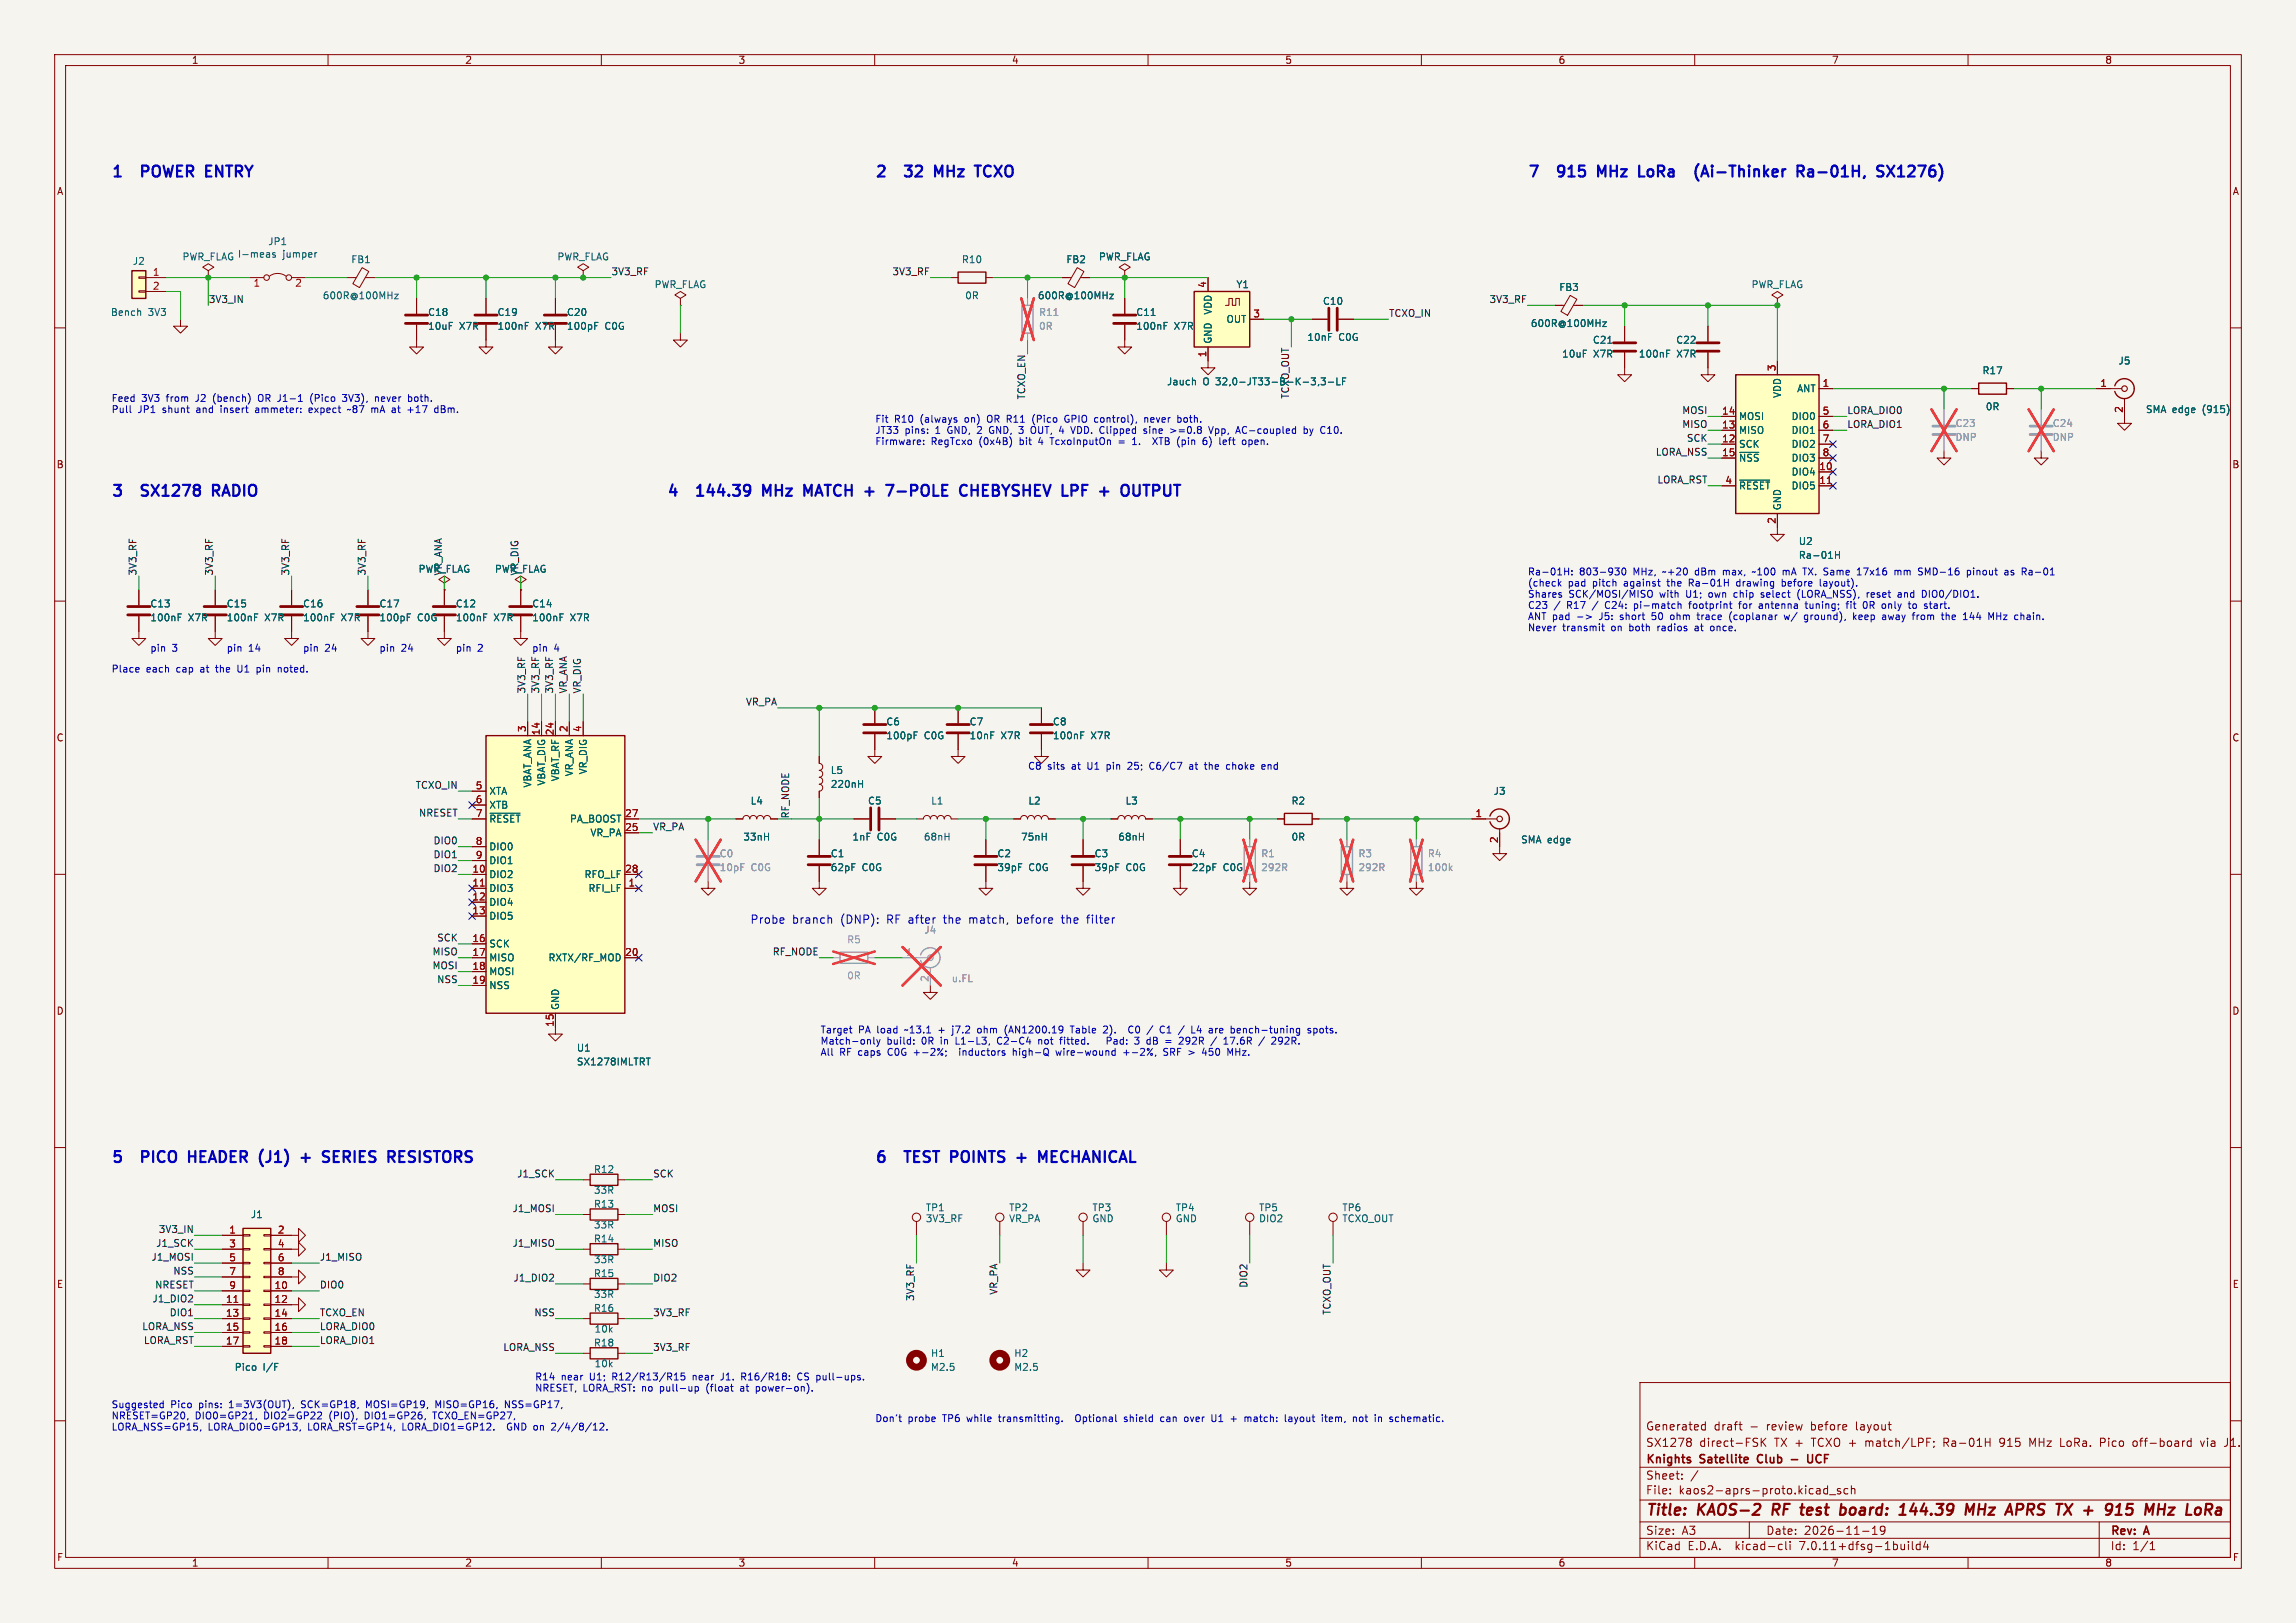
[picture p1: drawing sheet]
<svg xmlns="http://www.w3.org/2000/svg" width="420mm" height="297mm" viewBox="0 0 420 297" stroke-linecap="round" stroke-linejoin="round" font-family="sans-serif">
<defs><g id="words">
<g font-size="2.8" fill="#0000c2">
<text x="20.3" y="33.4">1</text>
<text x="26.9" y="33.4">POWER</text>
<text x="39.4" y="33.4">ENTRY</text>
<text x="160" y="33.4">2</text>
<text x="166.6" y="33.4">32</text>
<text x="172.7" y="33.4">MHz</text>
<text x="181" y="33.4">TCXO</text>
<text x="286" y="33.4">915</text>
<text x="294" y="33.4">MHz</text>
<text x="302.3" y="33.4">LoRa</text>
<text x="314.2" y="33.4">(Ai-Thinker</text>
<text x="333.7" y="33.4">Ra-01H,</text>
<text x="349.1" y="33.4">SX1276)</text>
<text x="20.3" y="91.8">3</text>
<text x="26.9" y="91.8">SX1278</text>
<text x="40.6" y="91.8">RADIO</text>
<text x="121.9" y="91.8">4</text>
<text x="128.5" y="91.8">144.39</text>
<text x="141.3" y="91.8">MHz</text>
<text x="149.6" y="91.8">MATCH +</text>
<text x="166.3" y="91.8">7-POLE</text>
<text x="180.6" y="91.8">CHEBYSHEV</text>
<text x="200" y="91.8">LPF</text>
<text x="207.7" y="91.8">+</text>
<text x="212.5" y="91.8">OUTPUT</text>
<text x="20.3" y="213.8">5</text>
<text x="26.9" y="213.8">PICO</text>
<text x="36.2" y="213.8">HEADER</text>
<text x="50" y="213.8">(J1)</text>
<text x="58.4" y="213.8">+</text>
<text x="63.2" y="213.8">SERIES</text>
<text x="75.9" y="213.8">RESISTORS</text>
<text x="160" y="213.8">6</text>
<text x="166.6" y="213.8">TEST</text>
<text x="175.7" y="213.8">POINTS</text>
<text x="193.4" y="213.8">MECHANICAL</text>
</g>
<g font-size="2.8" fill="#840000">
<text x="301" y="277.9">Title:</text>
<text x="310.6" y="277.9">KAOS-2</text>
<text x="325.1" y="277.9">RF</text>
<text x="331.1" y="277.9">test</text>
<text x="339" y="277.9">board:</text>
<text x="350.8" y="277.9">144.39</text>
<text x="363.6" y="277.9">MHz</text>
<text x="371.9" y="277.9">APRS</text>
<text x="381.9" y="277.9">TX +</text>
<text x="392.4" y="277.9">915</text>
<text x="400.5" y="277.9">MHz</text>
</g>
<g font-size="2.1" fill="#0000c2">
<text x="137.2" y="169.3">Probe</text>
<text x="144.9" y="169.3">branch</text>
<text x="153.8" y="169.3">(DNP):</text>
<text x="162.4" y="169.3">RF after</text>
<text x="173.1" y="169.3">the</text>
<text x="177.9" y="169.3">match,</text>
<text x="186.8" y="169.3">before</text>
<text x="195.1" y="169.3">the</text>
<text x="199.9" y="169.3">filter</text>
</g>
<g font-size="2.1" fill="#840000">
<text x="301" y="262">Generated</text>
<text x="313.5" y="262">draft</text>
<text x="320.2" y="262">-</text>
<text x="323.3" y="262">review</text>
<text x="331.5" y="262">before</text>
<text x="339.9" y="262">layout</text>
<text x="301" y="268.2">Knights</text>
<text x="301" y="265">SX1278</text>
<text x="310.9" y="265">direct-FSK</text>
<text x="311.1" y="268.2">Satellite</text>
<text x="322.2" y="268.2">Club</text>
<text x="324.7" y="265">TX +</text>
<text x="331.7" y="265">TCXO +</text>
<text x="332.5" y="268.2">UCF</text>
<text x="341.8" y="265">match/LPF;</text>
<text x="356.2" y="265">Ra-01H</text>
<text x="366.7" y="265">915</text>
<text x="372.3" y="265">MHz</text>
<text x="378.1" y="265">LoRa.</text>
<text x="385.5" y="265">Pico</text>
<text x="391.7" y="265">off-board</text>
<text x="404.2" y="265">via</text>
<text x="408.8" y="265">J1.</text>
<text x="301" y="273.7">File:</text>
<text x="301" y="271">Sheet:</text>
<text x="307.1" y="273.7">kaos2-aprs-proto.kicad_sch</text>
<text x="301" y="281.1">Size:</text>
<text x="307.6" y="281.1">A3</text>
<text x="323" y="281.1">Date:</text>
<text x="330" y="281.1">2026-11-19</text>
<text x="386" y="281.3">Rev:</text>
<text x="392.4" y="281.3">A</text>
<text x="301" y="283.9">KiCad</text>
<text x="308.7" y="283.9">E.D.A.</text>
<text x="317.6" y="283.9">kicad-cli</text>
<text x="329.5" y="283.9">7.0.11+dfsg-1build4</text>
<text x="386" y="283.9">Id:</text>
<text x="390.1" y="283.9">1/1</text>
</g>
<g font-size="1.8" fill="#840000">
<text x="35" y="11.9">1</text>
<text x="85" y="11.9">2</text>
<text x="135" y="11.9">3</text>
<text x="185" y="11.9">4</text>
<text x="235" y="11.9">5</text>
<text x="285" y="11.9">6</text>
<text x="335" y="11.9">7</text>
<text x="385" y="11.9">8</text>
<text x="10.3" y="35.9">A</text>
<text x="408.3" y="35.9">A</text>
<text x="10.3" y="85.9">B</text>
<text x="408.2" y="85.9">B</text>
<text x="10.3" y="135.9">C</text>
<text x="408.2" y="135.9">C</text>
<text x="10.3" y="185.9">D</text>
<text x="408.2" y="185.9">D</text>
<text x="10.3" y="235.9">E</text>
<text x="408.3" y="235.9">E</text>
<text x="10.3" y="285.9">F</text>
<text x="35" y="286.9">1</text>
<text x="85" y="286.9">2</text>
<text x="135" y="286.9">3</text>
<text x="185" y="286.9">4</text>
<text x="235" y="286.9">5</text>
<text x="285" y="286.9">6</text>
<text x="335" y="286.9">7</text>
<text x="385" y="286.9">8</text>
<text x="408.3" y="285.9">F</text>
</g>
<g font-size="1.8" fill="#006464">
<text x="33.3" y="47.9">PWR_FLAG</text>
<text x="43.4" y="47.4">I-meas</text>
<text x="49" y="45.1">JP1</text>
<text x="51.7" y="47.4">jumper</text>
<text x="101.9" y="47.9">PWR_FLAG</text>
<text x="200.9" y="47.9">PWR_FLAG</text>
<text x="24.2" y="48.7">J2</text>
<text x="64.2" y="48.4">FB1</text>
<text x="119.6" y="52.9">PWR_FLAG</text>
<text x="175.9" y="48.4">R10</text>
<text x="195" y="48.4">FB2</text>
<text x="226.1" y="52.9">Y1</text>
<text x="285.1" y="53.4">FB3</text>
<text x="320.3" y="52.9">PWR_FLAG</text>
<text x="20.2" y="58">Bench</text>
<text x="27.1" y="58">3V3</text>
<text x="59" y="55">600R@100MHz</text>
<text x="78.2" y="58">C18</text>
<text x="90.9" y="58">C19</text>
<text x="103.6" y="58">C20</text>
<text x="176.5" y="55">0R</text>
<text x="189.8" y="55">600R@100MHz</text>
<text x="207.7" y="58">C11</text>
<text x="221.8" y="57.7" transform="rotate(-90 221.8 57.7)">VDD</text>
<text x="224.3" y="59.3">OUT</text>
<text x="241.9" y="56">C10</text>
<text x="78.2" y="60.6">10uF</text>
<text x="84" y="60.6">X7R</text>
<text x="90.9" y="60.6">100nF</text>
<text x="97.9" y="60.6">X7R</text>
<text x="103.6" y="60.6">100pF</text>
<text x="110.6" y="60.6">C0G</text>
<text x="207.7" y="60.6">100nF</text>
<text x="214.8" y="60.6">X7R</text>
<text x="221.8" y="63" transform="rotate(-90 221.8 63)">GND</text>
<text x="239.1" y="62.6">10nF</text>
<text x="244.9" y="62.6">C0G</text>
<text x="279.9" y="60">600R@100MHz</text>
<text x="285.7" y="65.6">10uF</text>
<text x="291.3" y="63.1">C21</text>
<text x="291.5" y="65.6">X7R</text>
<text x="299.7" y="65.6">100nF</text>
<text x="306.5" y="63.1">C22</text>
<text x="306.7" y="65.6">X7R</text>
<text x="213.4" y="70.7">Jauch</text>
<text x="220" y="70.7">O 32,0-JT33-B-K-3,3-LF</text>
<text x="328.6" y="72">ANT</text>
<text x="362.5" y="68.7">R17</text>
<text x="387.4" y="66.9">J5</text>
<text x="235.9" y="73.1" transform="rotate(-90 235.9 73.1)">TCXO_OUT</text>
<text x="318" y="77.1">MOSI</text>
<text x="326" y="72.9" transform="rotate(-90 326 72.9)">VDD</text>
<text x="327.6" y="77.1">DIO0</text>
<text x="363.1" y="75.3">0R</text>
<text x="392.4" y="75.8">SMA edge</text>
<text x="403" y="75.8">(915)</text>
<text x="318" y="82.1">SCK</text>
<text x="318" y="79.6">MISO</text>
<text x="327.6" y="79.6">DIO1</text>
<text x="327.6" y="82.1">DIO2</text>
<text x="318" y="84.7">~{NSS}</text>
<text x="318" y="89.8">~{RESET}</text>
<text x="327.6" y="87.2">DIO4</text>
<text x="327.6" y="89.8">DIO5</text>
<text x="327.6" y="84.7">DIO3</text>
<text x="326" y="93.5" transform="rotate(-90 326 93.5)">GND</text>
<text x="328.9" y="99.9">U2</text>
<text x="76.5" y="105">PWR_FLAG</text>
<text x="80.9" y="105.4" transform="rotate(-90 80.9 105.4)">VR_ANA</text>
<text x="90.4" y="105">PWR_FLAG</text>
<text x="94.9" y="105.4" transform="rotate(-90 94.9 105.4)">VR_DIG</text>
<text x="328.9" y="102.5">Ra-01H</text>
<text x="27.4" y="113.9">100nF</text>
<text x="27.4" y="111.4">C13</text>
<text x="34.4" y="113.9">X7R</text>
<text x="41.4" y="113.9">100nF</text>
<text x="41.4" y="111.4">C15</text>
<text x="48.4" y="113.9">X7R</text>
<text x="55.3" y="113.9">100nF</text>
<text x="55.3" y="111.4">C16</text>
<text x="62.4" y="113.9">X7R</text>
<text x="69.3" y="111.4">C17</text>
<text x="69.3" y="113.9">100pF</text>
<text x="76.4" y="113.9">C0G</text>
<text x="83.3" y="113.9">100nF</text>
<text x="83.3" y="111.4">C12</text>
<text x="90.3" y="113.9">X7R</text>
<text x="97.3" y="113.9">100nF</text>
<text x="97.3" y="111.4">C14</text>
<text x="104.3" y="113.9">X7R</text>
<text x="162" y="132.9">C6</text>
<text x="162" y="135.5">100pF</text>
<text x="169.1" y="135.5">C0G</text>
<text x="177.3" y="132.9">C7</text>
<text x="177.3" y="135.5">10nF</text>
<text x="183.1" y="135.5">X7R</text>
<text x="192.5" y="132.9">C8</text>
<text x="192.5" y="135.5">100nF</text>
<text x="199.5" y="135.5">X7R</text>
<text x="99.9" y="143.9" transform="rotate(-90 99.9 143.9)">VBAT_DIG</text>
<text x="102.5" y="143.1" transform="rotate(-90 102.5 143.1)">VBAT_RF</text>
<text x="105" y="142.2" transform="rotate(-90 105 142.2)">VR_ANA</text>
<text x="107.5" y="141.8" transform="rotate(-90 107.5 141.8)">VR_DIG</text>
<text x="151.9" y="141.8">L5</text>
<text x="89.4" y="145.6">XTA</text>
<text x="89.4" y="148.2">XTB</text>
<text x="97.4" y="144.2" transform="rotate(-90 97.4 144.2)">VBAT_ANA</text>
<text x="137.2" y="147.4">L4</text>
<text x="151.9" y="144.4">220nH</text>
<text x="158.7" y="147.4">C5</text>
<text x="170.2" y="147.4">L1</text>
<text x="188" y="147.4">L2</text>
<text x="205.8" y="147.4">L3</text>
<text x="236.1" y="147.4">R2</text>
<text x="273.1" y="145.6">J3</text>
<text x="89.4" y="150.7">~{RESET}</text>
<text x="89.4" y="155.8">DIO0</text>
<text x="104.2" y="150.7">PA_BOOST</text>
<text x="107.9" y="153.3">VR_PA</text>
<text x="135.9" y="154">33nH</text>
<text x="155.8" y="154">1nF</text>
<text x="160.5" y="154">C0G</text>
<text x="168.9" y="154">68nH</text>
<text x="186.7" y="154">75nH</text>
<text x="204.5" y="154">68nH</text>
<text x="236.1" y="154">0R</text>
<text x="278.1" y="154.5">SMA edge</text>
<text x="89.4" y="160.9">DIO2</text>
<text x="89.4" y="158.3">DIO1</text>
<text x="106.8" y="160.9">RFO_LF</text>
<text x="151.9" y="157.1">C1</text>
<text x="151.9" y="159.6">62pF</text>
<text x="157.7" y="159.6">C0G</text>
<text x="182.3" y="157.1">C2</text>
<text x="182.3" y="159.6">39pF</text>
<text x="188.2" y="159.6">C0G</text>
<text x="200.1" y="157.1">C3</text>
<text x="200.1" y="159.6">39pF</text>
<text x="206" y="159.6">C0G</text>
<text x="217.9" y="157.1">C4</text>
<text x="217.9" y="159.6">22pF</text>
<text x="223.7" y="159.6">C0G</text>
<text x="89.4" y="163.4">DIO3</text>
<text x="89.4" y="166">DIO4</text>
<text x="107.5" y="163.4">RFI_LF</text>
<text x="89.4" y="168.5">DIO5</text>
<text x="89.4" y="173.6">SCK</text>
<text x="89.4" y="176.1">MISO</text>
<text x="89.4" y="178.7">MOSI</text>
<text x="100.2" y="176.1">RXTX/RF_MOD</text>
<text x="89.4" y="181.2">NSS</text>
<text x="102.5" y="184.9" transform="rotate(-90 102.5 184.9)">GND</text>
<text x="105.4" y="195.2">SX1278IMLTRT</text>
<text x="105.4" y="192.6">U1</text>
<text x="108.5" y="214.9">R12</text>
<text x="108.5" y="221.2">R13</text>
<text x="108.5" y="218.7">33R</text>
<text x="169.2" y="221.9">TP1</text>
<text x="184.5" y="221.9">TP2</text>
<text x="199.7" y="221.9">TP3</text>
<text x="215" y="221.9">TP4</text>
<text x="230.2" y="221.9">TP5</text>
<text x="245.4" y="221.9">TP6</text>
<text x="45.8" y="223.1">J1</text>
<text x="108.5" y="225">33R</text>
<text x="108.5" y="227.6">R14</text>
<text x="169.2" y="223.9">3V3_RF</text>
<text x="184.5" y="223.9">VR_PA</text>
<text x="199.7" y="223.9">GND</text>
<text x="215" y="223.9">GND</text>
<text x="230.2" y="223.9">DIO2</text>
<text x="245.4" y="223.9">TCXO_OUT</text>
<text x="108.5" y="231.4">33R</text>
<text x="108.5" y="233.9">R15</text>
<text x="108.5" y="237.7">33R</text>
<text x="108.5" y="240.3">R16</text>
<text x="108.7" y="244.1">10k</text>
<text x="42.8" y="251.1">Pico</text>
<text x="48.1" y="251.1">I/F</text>
<text x="108.5" y="246.6">R18</text>
<text x="108.7" y="250.4">10k</text>
<text x="170.2" y="248.5">H1</text>
<text x="170.2" y="251.1">M2.5</text>
<text x="185.4" y="248.5">H2</text>
<text x="185.4" y="251.1">M2.5</text>
</g>
<g font-size="1.8" fill="#a90000">
<text x="27.9" y="50.5">1</text>
<text x="27.9" y="53.1">2</text>
<text x="46.3" y="52.8">1</text>
<text x="53.9" y="52.8">2</text>
<text x="220.7" y="52.8" transform="rotate(-90 220.7 52.8)">4</text>
<text x="229.2" y="58.2">3</text>
<text x="220.7" y="65.5" transform="rotate(-90 220.7 65.5)">1</text>
<text x="324.9" y="68" transform="rotate(-90 324.9 68)">3</text>
<text x="333.3" y="70.9">1</text>
<text x="384.1" y="70.9">1</text>
<text x="314.9" y="75.9">14</text>
<text x="333.3" y="75.9">5</text>
<text x="388.4" y="75.6" transform="rotate(-90 388.4 75.6)">2</text>
<text x="314.9" y="81">12</text>
<text x="314.9" y="78.5">13</text>
<text x="314.9" y="83.6">15</text>
<text x="333.3" y="78.5">6</text>
<text x="333.3" y="81">7</text>
<text x="333.3" y="83.6">8</text>
<text x="315.5" y="88.6">4</text>
<text x="332.7" y="86.1">10</text>
<text x="332.7" y="88.6">11</text>
<text x="324.9" y="96" transform="rotate(-90 324.9 96)">2</text>
<text x="96.3" y="134.1" transform="rotate(-90 96.3 134.1)">3</text>
<text x="98.8" y="134.7" transform="rotate(-90 98.8 134.7)">14</text>
<text x="101.3" y="134.7" transform="rotate(-90 101.3 134.7)">24</text>
<text x="103.9" y="134.1" transform="rotate(-90 103.9 134.1)">2</text>
<text x="106.4" y="134.1" transform="rotate(-90 106.4 134.1)">4</text>
<text x="86.9" y="144.5">5</text>
<text x="86.9" y="147.1">6</text>
<text x="86.9" y="149.6">7</text>
<text x="114.3" y="149.6">27</text>
<text x="269.8" y="149.6">1</text>
<text x="86.9" y="154.7">8</text>
<text x="114.3" y="152.1">25</text>
<text x="274.1" y="154.4" transform="rotate(-90 274.1 154.4)">2</text>
<text x="86.3" y="159.8">10</text>
<text x="86.9" y="157.2">9</text>
<text x="114.3" y="159.8">28</text>
<text x="86.3" y="162.3">11</text>
<text x="86.3" y="164.8">12</text>
<text x="86.3" y="167.4">13</text>
<text x="114.9" y="162.3">1</text>
<text x="86.3" y="172.5">16</text>
<text x="86.3" y="175">17</text>
<text x="86.3" y="177.5">18</text>
<text x="114.3" y="175">20</text>
<text x="86.3" y="180.1">19</text>
<text x="101.3" y="188" transform="rotate(-90 101.3 188)">15</text>
<text x="41.8" y="225.8">1</text>
<text x="50.7" y="225.8">2</text>
<text x="41.8" y="228.3">3</text>
<text x="41.8" y="230.9">5</text>
<text x="41.8" y="233.4">7</text>
<text x="50.7" y="228.3">4</text>
<text x="50.7" y="230.9">6</text>
<text x="50.7" y="233.4">8</text>
<text x="41.2" y="238.5">11</text>
<text x="41.8" y="236">9</text>
<text x="50.1" y="236">10</text>
<text x="50.1" y="238.5">12</text>
<text x="41.2" y="241">13</text>
<text x="41.2" y="243.6">15</text>
<text x="50.1" y="241">14</text>
<text x="50.1" y="243.6">16</text>
<text x="41.2" y="246.1">17</text>
<text x="50.1" y="246.1">18</text>
</g>
<g font-size="1.8" fill="#0f0f0f">
<text x="111.8" y="50.5">3V3_RF</text>
<text x="163.1" y="50.5">3V3_RF</text>
<text x="38.1" y="55.5">3V3_IN</text>
<text x="254" y="58.1">TCXO_IN</text>
<text x="272.4" y="55.5">3V3_RF</text>
<text x="187.6" y="73.2" transform="rotate(-90 187.6 73.2)">TCXO_EN</text>
<text x="307.6" y="75.9">MOSI</text>
<text x="337.8" y="75.9">LORA_DIO0</text>
<text x="302.8" y="83.5">LORA_NSS</text>
<text x="307.6" y="78.4">MISO</text>
<text x="308.5" y="80.9">SCK</text>
<text x="337.8" y="78.4">LORA_DIO1</text>
<text x="303.1" y="88.6">LORA_RST</text>
<text x="25.1" y="105.4" transform="rotate(-90 25.1 105.4)">3V3_RF</text>
<text x="39" y="105.4" transform="rotate(-90 39 105.4)">3V3_RF</text>
<text x="53" y="105.4" transform="rotate(-90 53 105.4)">3V3_RF</text>
<text x="67" y="105.4" transform="rotate(-90 67 105.4)">3V3_RF</text>
<text x="96.2" y="127" transform="rotate(-90 96.2 127)">3V3_RF</text>
<text x="98.7" y="127" transform="rotate(-90 98.7 127)">3V3_RF</text>
<text x="101.3" y="127" transform="rotate(-90 101.3 127)">3V3_RF</text>
<text x="103.8" y="127" transform="rotate(-90 103.8 127)">VR_ANA</text>
<text x="106.3" y="127" transform="rotate(-90 106.3 127)">VR_DIG</text>
<text x="136.4" y="129.2">VR_PA</text>
<text x="75.9" y="144.4">TCXO_IN</text>
<text x="76.5" y="149.5">NRESET</text>
<text x="144.4" y="149.9" transform="rotate(-90 144.4 149.9)">RF_NODE</text>
<text x="79.2" y="154.6">DIO0</text>
<text x="119.4" y="152.1">VR_PA</text>
<text x="79.2" y="159.7">DIO2</text>
<text x="79.2" y="157.1">DIO1</text>
<text x="79.9" y="172.4">SCK</text>
<text x="79" y="177.5">MOSI</text>
<text x="79" y="174.9">MISO</text>
<text x="79.9" y="180">NSS</text>
<text x="141.3" y="174.9">RF_NODE</text>
<text x="94.5" y="215.6">J1_SCK</text>
<text x="119.4" y="215.6">SCK</text>
<text x="93.7" y="221.9">J1_MOSI</text>
<text x="119.4" y="221.9">MOSI</text>
<text x="28.9" y="225.7">3V3_IN</text>
<text x="27.6" y="230.8">J1_MOSI</text>
<text x="28.5" y="228.3">J1_SCK</text>
<text x="31.6" y="233.3">NSS</text>
<text x="58.4" y="230.8">J1_MISO</text>
<text x="93.7" y="228.3">J1_MISO</text>
<text x="119.4" y="228.3">MISO</text>
<text x="27.8" y="238.4">J1_DIO2</text>
<text x="28.3" y="235.9">NRESET</text>
<text x="58.4" y="235.9">DIO0</text>
<text x="93.8" y="234.6">J1_DIO2</text>
<text x="119.4" y="234.6">DIO2</text>
<text x="167.3" y="238.2" transform="rotate(-90 167.3 238.2)">3V3_RF</text>
<text x="182.5" y="237" transform="rotate(-90 182.5 237)">VR_PA</text>
<text x="228.3" y="235.8" transform="rotate(-90 228.3 235.8)">DIO2</text>
<text x="25.9" y="243.5">LORA_NSS</text>
<text x="30.9" y="241">DIO1</text>
<text x="58.4" y="241">TCXO_EN</text>
<text x="58.4" y="243.5">LORA_DIO0</text>
<text x="97.6" y="241">NSS</text>
<text x="119.4" y="241">3V3_RF</text>
<text x="243.5" y="240.7" transform="rotate(-90 243.5 240.7)">TCXO_OUT</text>
<text x="26.2" y="246">LORA_RST</text>
<text x="58.4" y="246">LORA_DIO1</text>
<text x="92" y="247.3">LORA_NSS</text>
<text x="119.4" y="247.3">3V3_RF</text>
</g>
<g font-size="1.8" fill="#939391">
<text x="190" y="58">R11</text>
<text x="190" y="60.6">0R</text>
<text x="357.6" y="78.3">C23</text>
<text x="357.6" y="80.9">DNP</text>
<text x="375.4" y="78.3">C24</text>
<text x="375.4" y="80.9">DNP</text>
<text x="131.5" y="157.1">C0</text>
<text x="131.5" y="159.6">10pF</text>
<text x="137.4" y="159.6">C0G</text>
<text x="230.6" y="157.1">R1</text>
<text x="230.6" y="159.6">292R</text>
<text x="248.4" y="157.1">R3</text>
<text x="248.4" y="159.6">292R</text>
<text x="261.1" y="157.1">R4</text>
<text x="261.1" y="159.6">100k</text>
<text x="154.9" y="172.8">R5</text>
<text x="169" y="171">J4</text>
<text x="154.9" y="179.4">0R</text>
<text x="174" y="179.9">u.FL</text>
</g>
<g font-size="1.8" fill="#0000c2">
<text x="20.3" y="73.9">Feed</text>
<text x="20.3" y="75.9">Pull</text>
<text x="25.2" y="75.9">JP1</text>
<text x="25.9" y="73.9">3V3</text>
<text x="29.9" y="75.9">shunt</text>
<text x="30.6" y="73.9">from</text>
<text x="36.1" y="73.9">J2</text>
<text x="36.2" y="75.9">and</text>
<text x="39.5" y="73.9">(bench)</text>
<text x="40.8" y="75.9">insert</text>
<text x="47.4" y="75.9">ammeter:</text>
<text x="47.9" y="73.9">OR J1-1</text>
<text x="57.4" y="75.9">expect</text>
<text x="57.8" y="73.9">(Pico</text>
<text x="64" y="73.9">3V3),</text>
<text x="64.7" y="75.9">~87</text>
<text x="69.2" y="75.9">mA</text>
<text x="70.1" y="73.9">never</text>
<text x="73.2" y="75.9">at</text>
<text x="76.2" y="75.9">+17</text>
<text x="76.4" y="73.9">both.</text>
<text x="81.4" y="75.9">dBm.</text>
<text x="160" y="77.7">Fit</text>
<text x="163.6" y="77.7">R10</text>
<text x="168.5" y="77.7">(always</text>
<text x="176.8" y="77.7">on)</text>
<text x="181.1" y="77.7">OR R11</text>
<text x="189.7" y="77.7">(Pico</text>
<text x="195.9" y="77.7">GPIO control),</text>
<text x="210.8" y="77.7">never</text>
<text x="217.1" y="77.7">both.</text>
<text x="160" y="79.7">JT33</text>
<text x="160" y="81.8">Firmware:</text>
<text x="165.5" y="79.7">pins:</text>
<text x="170.3" y="81.8">RegTcxo</text>
<text x="171.3" y="79.7">1</text>
<text x="173.6" y="79.7">GND, 2</text>
<text x="179.2" y="81.8">(0x4B)</text>
<text x="181.7" y="79.7">GND, 3</text>
<text x="186.8" y="81.8">bit</text>
<text x="189.7" y="79.7">OUT, 4</text>
<text x="190.5" y="81.8">4</text>
<text x="192.8" y="81.8">TcxoInputOn</text>
<text x="197.5" y="79.7">VDD. Clipped</text>
<text x="208.3" y="81.8">1.</text>
<text x="211.1" y="79.7">sine</text>
<text x="212.4" y="81.8">XTB (pin</text>
<text x="216.2" y="79.7">&gt;=0.8</text>
<text x="221.9" y="81.8">6)</text>
<text x="223.5" y="79.7">Vpp,</text>
<text x="225.2" y="81.8">left</text>
<text x="228.7" y="79.7">AC-coupled</text>
<text x="229.5" y="81.8">open.</text>
<text x="241.2" y="79.7">by</text>
<text x="244.5" y="79.7">C10.</text>
<text x="279.4" y="105.6">Ra-01H:</text>
<text x="279.4" y="107.7">(check</text>
<text x="286.9" y="107.7">pad</text>
<text x="288.9" y="105.6">803-930</text>
<text x="291.5" y="107.7">pitch</text>
<text x="297.4" y="107.7">against</text>
<text x="298.9" y="105.6">MHz,</text>
<text x="304.5" y="105.6">~+20</text>
<text x="305.5" y="107.7">the</text>
<text x="309.6" y="107.7">Ra-01H</text>
<text x="310.6" y="105.6">dBm</text>
<text x="315.9" y="105.6">max,</text>
<text x="318.5" y="107.7">drawing</text>
<text x="321.5" y="105.6">~100</text>
<text x="327" y="107.7">before</text>
<text x="327.2" y="105.6">mA</text>
<text x="331.2" y="105.6">TX. Same</text>
<text x="334.2" y="107.7">layout).</text>
<text x="341.4" y="105.6">17x16</text>
<text x="348.5" y="105.6">mm</text>
<text x="353" y="105.6">SMD-16</text>
<text x="362.1" y="105.6">pinout</text>
<text x="369.2" y="105.6">as</text>
<text x="372.6" y="105.6">Ra-01</text>
<text x="279.4" y="109.7">Shares</text>
<text x="279.4" y="111.8">C23</text>
<text x="279.4" y="113.8">ANT pad</text>
<text x="284.3" y="111.8">/</text>
<text x="286.8" y="111.8">R17</text>
<text x="287" y="109.7">SCK/MOSI/MISO</text>
<text x="291.6" y="111.8">/</text>
<text x="292.9" y="113.8">J5:</text>
<text x="294.1" y="111.8">C24:</text>
<text x="296.8" y="113.8">short</text>
<text x="299.6" y="111.8">pi-match</text>
<text x="302.9" y="113.8">50</text>
<text x="303.8" y="109.7">with</text>
<text x="306.4" y="113.8">ohm</text>
<text x="308.7" y="109.7">U1;</text>
<text x="309.9" y="111.8">footprint</text>
<text x="311.6" y="113.8">trace</text>
<text x="313.1" y="109.7">own</text>
<text x="317.6" y="113.8">(coplanar</text>
<text x="317.9" y="109.7">chip</text>
<text x="319.2" y="111.8">for</text>
<text x="323" y="109.7">select</text>
<text x="323.1" y="111.8">antenna</text>
<text x="327.9" y="113.8">w/</text>
<text x="329.9" y="109.7">(LORA_NSS),</text>
<text x="331.7" y="113.8">ground),</text>
<text x="331.8" y="111.8">tuning;</text>
<text x="339.5" y="111.8">fit</text>
<text x="340.9" y="113.8">keep</text>
<text x="342.7" y="111.8">0R</text>
<text x="342.8" y="109.7">reset</text>
<text x="346.4" y="111.8">only</text>
<text x="346.4" y="113.8">away</text>
<text x="348.7" y="109.7">and</text>
<text x="351.5" y="111.8">to</text>
<text x="352.2" y="113.8">from</text>
<text x="353.3" y="109.7">DIO0/DIO1.</text>
<text x="354.5" y="111.8">start.</text>
<text x="357.7" y="113.8">the</text>
<text x="361.9" y="113.8">144</text>
<text x="366.7" y="113.8">MHz</text>
<text x="371.6" y="113.8">chain.</text>
<text x="27.4" y="119.6">pin</text>
<text x="31.5" y="119.6">3</text>
<text x="41.4" y="119.6">pin</text>
<text x="45.4" y="119.6">14</text>
<text x="55.3" y="119.6">pin</text>
<text x="59.4" y="119.6">24</text>
<text x="69.3" y="119.6">pin</text>
<text x="73.4" y="119.6">24</text>
<text x="83.3" y="119.6">pin</text>
<text x="87.4" y="119.6">2</text>
<text x="97.2" y="119.6">pin</text>
<text x="101.3" y="119.6">4</text>
<text x="279.4" y="115.8">Never</text>
<text x="285.8" y="115.8">transmit</text>
<text x="294.9" y="115.8">on</text>
<text x="298.3" y="115.8">both</text>
<text x="303.7" y="115.8">radios</text>
<text x="310.7" y="115.8">at</text>
<text x="313.8" y="115.8">once.</text>
<text x="20.3" y="123.4">Place</text>
<text x="26.8" y="123.4">each</text>
<text x="32.4" y="123.4">cap</text>
<text x="37" y="123.4">at</text>
<text x="40" y="123.4">the</text>
<text x="44.1" y="123.4">U1</text>
<text x="47.8" y="123.4">pin</text>
<text x="51.9" y="123.4">noted.</text>
<text x="188" y="141.2">C8</text>
<text x="191.6" y="141.2">sits</text>
<text x="196.2" y="141.2">at</text>
<text x="199.2" y="141.2">U1</text>
<text x="202.9" y="141.2">pin</text>
<text x="207" y="141.2">25;</text>
<text x="211.2" y="141.2">C6/C7</text>
<text x="218.7" y="141.2">at</text>
<text x="221.7" y="141.2">the</text>
<text x="225.8" y="141.2">choke</text>
<text x="232.5" y="141.2">end</text>
<text x="150" y="189.4">Target</text>
<text x="150" y="191.5">Match-only</text>
<text x="157" y="189.4">PA load</text>
<text x="162.2" y="191.5">build:</text>
<text x="165.8" y="189.4">~13.1</text>
<text x="168.7" y="191.5">0R</text>
<text x="172.2" y="189.4">+</text>
<text x="172.4" y="191.5">in</text>
<text x="174.9" y="189.4">j7.2</text>
<text x="175.3" y="191.5">L1-L3,</text>
<text x="179.7" y="189.4">ohm</text>
<text x="183.1" y="191.5">C2-C4</text>
<text x="184.9" y="189.4">(AN1200.19</text>
<text x="190.8" y="191.5">not</text>
<text x="195" y="191.5">fitted.</text>
<text x="197.2" y="189.4">Table</text>
<text x="203.4" y="189.4">2).</text>
<text x="204.2" y="191.5">Pad:</text>
<text x="208.4" y="189.4">C0</text>
<text x="209.5" y="191.5">3</text>
<text x="211.9" y="191.5">dB</text>
<text x="212" y="189.4">/</text>
<text x="214.5" y="189.4">C1</text>
<text x="215.5" y="191.5">=</text>
<text x="218.2" y="189.4">/</text>
<text x="218.2" y="191.5">292R</text>
<text x="220.7" y="189.4">L4</text>
<text x="224.1" y="189.4">are</text>
<text x="224.3" y="191.5">/</text>
<text x="226.8" y="191.5">17.6R</text>
<text x="228.3" y="189.4">bench-tuning</text>
<text x="233.5" y="191.5">/</text>
<text x="236" y="191.5">292R.</text>
<text x="242.6" y="189.4">spots.</text>
<text x="150" y="193.5">All</text>
<text x="153.6" y="193.5">RF caps</text>
<text x="162.7" y="193.5">C0G</text>
<text x="167.6" y="193.5">+-2%;</text>
<text x="176.4" y="193.5">inductors</text>
<text x="186.4" y="193.5">high-Q</text>
<text x="194.5" y="193.5">wire-wound</text>
<text x="207" y="193.5">+-2%,</text>
<text x="214.6" y="193.5">SRF &gt;</text>
<text x="222" y="193.5">450</text>
<text x="226.8" y="193.5">MHz.</text>
<text x="97.8" y="252.9">R14</text>
<text x="97.8" y="255">NRESET, LORA_RST: no</text>
<text x="102.6" y="252.9">near</text>
<text x="108" y="252.9">U1;</text>
<text x="112.3" y="252.9">R12/R13/R15</text>
<text x="121" y="255">pull-up</text>
<text x="127.2" y="252.9">near</text>
<text x="129.7" y="255">(float</text>
<text x="132.6" y="252.9">J1.</text>
<text x="136.1" y="255">at</text>
<text x="136.5" y="252.9">R16/R18:</text>
<text x="139.2" y="255">power-on).</text>
<text x="147" y="252.9">CS pull-ups.</text>
<text x="20.3" y="258">Suggested</text>
<text x="20.3" y="260.1">NRESET=GP20,</text>
<text x="20.3" y="262.1">LORA_NSS=GP15,</text>
<text x="31.2" y="258">Pico</text>
<text x="35.7" y="260.1">DIO0=GP21,</text>
<text x="36.5" y="258">pins:</text>
<text x="38.1" y="262.1">LORA_DIO0=GP13,</text>
<text x="42.2" y="258">1=3V3(OUT),</text>
<text x="48.4" y="260.1">DIO2=GP22</text>
<text x="55.6" y="258">SCK=GP18,</text>
<text x="56.5" y="262.1">LORA_RST=GP14,</text>
<text x="60.5" y="260.1">(PIO),</text>
<text x="67.2" y="260.1">DIO1=GP26,</text>
<text x="67.7" y="258">MOSI=GP19,</text>
<text x="73.9" y="262.1">LORA_DIO1=GP12.</text>
<text x="79.9" y="260.1">TCXO_EN=GP27,</text>
<text x="80.6" y="258">MISO=GP16,</text>
<text x="93.5" y="258">NSS=GP17,</text>
<text x="93.5" y="262.1">GND on</text>
<text x="102" y="262.1">2/4/8/12.</text>
<text x="160" y="260.6">Don't</text>
<text x="166.1" y="260.6">probe</text>
<text x="172.6" y="260.6">TP6</text>
<text x="177.2" y="260.6">while</text>
<text x="183.2" y="260.6">transmitting.</text>
<text x="197.6" y="260.6">Optional</text>
<text x="206.7" y="260.6">shield</text>
<text x="213.6" y="260.6">can</text>
<text x="218.2" y="260.6">over</text>
<text x="223.3" y="260.6">U1</text>
<text x="227" y="260.6">+</text>
<text x="229.8" y="260.6">match:</text>
<text x="237.3" y="260.6">layout</text>
<text x="244.3" y="260.6">item,</text>
<text x="250.2" y="260.6">not</text>
<text x="254.4" y="260.6">in</text>
<text x="257.3" y="260.6">schematic.</text>
</g>
<g font-size="1.8" fill="#a5a4a2">
<text x="165.7" y="175">1</text>
<text x="169.9" y="179.8" transform="rotate(-90 169.9 179.8)">2</text>
</g>
</g></defs>
<path d="M0 0h420v297h-420z" fill="#f5f4ef" stroke="#f5f4ef" stroke-width=".18"/>
<g fill="none" stroke="#840000" stroke-width=".18">
<path d="M10 10h400v277h-400zM12 12h396v273h-396zM60 10v2M110 10v2M160 10v2M210 10v2M260 10v2M310 10v2M360 10v2M10 60h2M25.4 53.2h1.3v.3h-1.3zM25.4 50.7h1.3v.2h-1.3z"/>
<path d="M26.7 50.8h3.8M26.7 53.3h3.8M33 58.4v1.3h1.3l-1.3 1.3-1.3-1.3h1.3M38.1 49.5l1-.6-1-.6-1 .6 1 .6v1.3M38.1 50.8h.1M45.7 50.8h2.6M49.3 50.5a2.54 2.54 0 0 1 3 0M53.3 50.8h2.6M63.5 50.8h1.7M66.2 49l1.3 .7-1.7 2.9-1.3-.7zM66.8 50.8h1.8M76.2 59.4v4.1h1.3l-1.3 1.3-1.3-1.3h1.3"/>
<path d="M76.2 54.6v2.8M88.9 59.4v4.1h1.3l-1.3 1.3-1.3-1.3h1.3M88.9 54.6v2.8M101.6 59.4v4.1h1.3l-1.3 1.3-1.3-1.3h1.3M101.6 54.6v2.8M106.7 49.5l1-.6-1-.6-1 .6 1 .6v1.3M106.7 50.8h.1M124.5 54.6l1-.6-1-.7-1.1 .7 1.1 .6v1.3M124.5 55.9h.1M174 50.8h1.3M180.3 50.8h1.3M194.3 50.8h1.7"/>
<path d="M197.1 49l1.2 .7-1.7 2.9-1.2-.7zM197.6 50.8h1.8M205.7 49.5l1.1-.6-1.1-.6-1 .6 1 .6v1.3M205.7 50.8h.1M205.7 59.4v4.1h1.3l-1.3 1.3-1.2-1.3h1.2M205.7 54.6v2.8M221 50.8v2.5M224.2 55.9h.6v-1.3h.6v1.3h.7v-1.3h.6v1.3M228.6 58.4h2.5M240 58.4h2.8M244.9 58.4h2.7M284.5 55.9h1.6"/>
<path d="M287.2 54.1l1.2 .7-1.7 2.9-1.2-.7zM287.8 55.9h1.8M297.2 59.7v2.8M312.4 59.7v2.8M325.1 54.6l1-.6-1-.7-1 .7 1 .6v1.3M325.1 55.9h.1M408 60h2M124.5 61v1.2h1.2l-1.2 1.3-1.3-1.3h1.3M221 63.5v3.8h1.2l-1.2 1.3-1.3-1.3h1.3M297.2 64.5v4.1h1.2l-1.2 1.3-1.3-1.3h1.3M312.4 64.5v4.1h1.3l-1.3 1.3-1.3-1.3h1.3M315 78.7h2.5"/>
<path d="M315 76.2h2.5M325.1 66v2.6M332.7 71.1h2.6M332.7 78.7h2.6M332.7 76.2h2.6M360.7 71.1h1.2M367 71.1h1.3M383.5 71.1h4.6M388.6 72.9v4.6h1.3l-1.3 1.2-1.3-1.2h1.3M315 88.9h2.5M315 81.3h2.5M315 83.8h2.5"/>
<path d="M325.1 94v3.8h1.3l-1.3 1.3-1.3-1.3h1.3M332.7 86.4h2.6M332.7 88.9h2.6M332.7 81.3h2.6M332.7 83.8h2.6M355.6 82.6v1.2h1.3l-1.3 1.3-1.3-1.3h1.3M373.4 82.6v1.2h1.2l-1.2 1.3-1.3-1.3h1.3M10 110h2M25.4 112.8v4h1.3l-1.3 1.3-1.3-1.3h1.3M25.4 108v2.7M39.4 112.8v4h1.2l-1.2 1.3-1.3-1.3h1.3M39.4 108v2.7"/>
<path d="M53.3 112.8v4h1.3l-1.3 1.3-1.2-1.3h1.2M53.3 108v2.7M67.3 112.8v4h1.3l-1.3 1.3-1.3-1.3h1.3M67.3 108v2.7M81.3 112.8v4h1.2l-1.2 1.3-1.3-1.3h1.3M81.3 106.7l1-.7-1-.6-1 .6 1 .7v1.3M81.3 108h.1M81.3 108v2.7M95.2 106.7l1.1-.7-1.1-.6-1 .6 1 .7v1.3M95.2 108h.1M95.2 112.8v4h1.3l-1.3 1.3-1.2-1.3h1.2M95.2 108v2.7"/>
<path d="M408 110h2M96.5 132.1v2.5M99.1 132.1v2.5M101.6 132.1v2.5M104.1 132.1v2.5M106.7 132.1v2.5M149.9 138.4v1.3a.64 .64 0 0 1 .6 .6 .64 .64 0 0 1-.6 .7 .64 .64 0 0 1 .6 .6 .64 .64 0 0 1-.6 .6 .64 .64 0 0 1 .6 .7 .64 .64 0 0 1-.6 .6 .64 .64 0 0 1 .6 .6 .64 .64 0 0 1-.6 .7v1.3M160 134.4v4h1.3l-1.3 1.3-1.3-1.3h1.3M160 129.5v2.8M175.3 134.4v4h1.2l-1.2 1.3-1.3-1.3h1.3M175.3 129.5v2.8M190.5 134.4v4h1.3l-1.3 1.3-1.3-1.3h1.3"/>
<path d="M190.5 129.5v2.8M10 160h2M86.4 149.9h2.5M86.4 144.8h2.5M86.4 147.3h2.5M86.4 154.9h2.5M86.4 157.5h2.5M114.3 149.9h2.5M114.3 152.4h2.5M134.6 149.9h1.3a.64 .64 0 0 1 .6-.7 .64 .64 0 0 1 .7 .7 .64 .64 0 0 1 .6-.7 .64 .64 0 0 1 .6 .7 .64 .64 0 0 1 .7-.7 .64 .64 0 0 1 .6 .7 .64 .64 0 0 1 .6-.7 .64 .64 0 0 1 .7 .7h1.2M149.9 158.5v4.1h1.2l-1.2 1.2-1.3-1.2h1.3M149.9 153.7v2.8"/>
<path d="M156.2 149.9h2.8M161 149.9h2.8M167.6 149.9h1.3a.64 .64 0 0 1 .6-.7 .64 .64 0 0 1 .7 .7 .64 .64 0 0 1 .6-.7 .64 .64 0 0 1 .6 .7 .64 .64 0 0 1 .7-.7 .64 .64 0 0 1 .6 .7 .64 .64 0 0 1 .7-.7 .64 .64 0 0 1 .6 .7h1.3M180.3 158.5v4.1h1.3l-1.3 1.2-1.2-1.2h1.2M180.3 153.7v2.8M185.4 149.9h1.3a.64 .64 0 0 1 .6-.7 .64 .64 0 0 1 .7 .7 .64 .64 0 0 1 .6-.7 .64 .64 0 0 1 .6 .7 .64 .64 0 0 1 .7-.7 .64 .64 0 0 1 .6 .7 .64 .64 0 0 1 .6-.7 .64 .64 0 0 1 .7 .7h1.2M198.1 158.5v4.1h1.3l-1.3 1.2-1.3-1.2h1.3M198.1 153.7v2.8M203.2 149.9h1.3a.64 .64 0 0 1 .6-.7 .64 .64 0 0 1 .6 .7 .64 .64 0 0 1 .7-.7 .64 .64 0 0 1 .6 .7 .64 .64 0 0 1 .6-.7 .64 .64 0 0 1 .7 .7 .64 .64 0 0 1 .6-.7 .64 .64 0 0 1 .6 .7h1.3M215.9 158.5v4.1h1.3l-1.3 1.2-1.3-1.2h1.3M215.9 153.7v2.8M233.7 149.9h1.2"/>
<path d="M240 149.9h1.3M269.2 149.9h4.6M274.3 151.6v4.6h1.3l-1.3 1.3-1.3-1.3h1.3M408 160h2M86.4 160h2.5M86.4 162.6h2.5M86.4 165.1h2.5M86.4 167.6h2.5M86.4 172.7h2.5M86.4 175.3h2.5M86.4 177.8h2.5M114.3 160h2.5"/>
<path d="M114.3 162.6h2.5M114.3 175.3h2.5M129.5 161.3v1.3h1.3l-1.3 1.2-1.2-1.2h1.2M228.6 161.3v1.3h1.3l-1.3 1.2-1.3-1.2h1.3M246.4 161.3v1.3h1.2l-1.2 1.2-1.3-1.2h1.3M259.1 161.3v1.3h1.2l-1.2 1.2-1.3-1.2h1.3M86.4 180.3h2.5M101.6 185.4v3.8h1.3l-1.3 1.3-1.3-1.3h1.3M170.2 180.3v1.3h1.2l-1.2 1.3-1.3-1.3h1.3M10 210h2M106.7 215.9h1.2M113 215.9h1.3"/>
<path d="M408 210h2M40.6 228.6h3.8M40.6 226.1h3.8M40.6 236.2h3.8M40.6 238.8h3.8M40.6 231.1h3.8M40.6 233.7h3.8M44.4 238.6h1.3v.3h-1.3zM44.4 236.1h1.3v.2h-1.3zM44.4 233.6h1.3v.2h-1.3zM44.4 231h1.3v.3h-1.3zM44.4 228.5h1.3v.2h-1.3z"/>
<path d="M44.4 225.9h1.3v.3h-1.3zM48.3 238.6h1.2v.3h-1.2zM48.3 236.1h1.2v.2h-1.2zM48.3 233.6h1.2v.2h-1.2zM48.3 231h1.2v.3h-1.2zM48.3 228.5h1.2v.2h-1.2zM48.3 225.9h1.2v.3h-1.2zM49.5 226.1h5.1v-1.3l1.3 1.3-1.3 1.2v-1.2M49.5 228.6h5.1v-1.3l1.3 1.3-1.3 1.3v-1.3M49.5 233.7h5.1v-1.3l1.3 1.3-1.3 1.2v-1.2M49.5 238.8h5.1v-1.3l1.3 1.3-1.3 1.2v-1.2M49.5 236.2h3.8"/>
<path d="M49.5 231.1h3.8M106.7 222.2h1.2M106.7 228.6h1.2M106.7 234.9h1.2M113 222.2h1.3M113 228.6h1.3M113 234.9h1.3M167.6 223.5v2.6M182.9 223.5v2.6M198.1 231.1v1.3h1.3l-1.3 1.3-1.3-1.3h1.3M198.1 223.5v2.6M213.4 231.1v1.3h1.2l-1.2 1.3-1.3-1.3h1.3"/>
<path d="M213.4 223.5v2.6M228.6 223.5v2.6M243.8 223.5v2.6M10 260h2M40.6 241.3h3.8M40.6 243.8h3.8M40.6 246.4h3.8M44.4 246.3h1.3v.2h-1.3zM44.4 243.7h1.3v.3h-1.3zM44.4 241.2h1.3v.2h-1.3zM48.3 246.3h1.2v.2h-1.2zM48.3 243.7h1.2v.3h-1.2z"/>
<path d="M48.3 241.2h1.2v.2h-1.2zM49.5 241.3h3.8M49.5 243.8h3.8M49.5 246.4h3.8M106.7 241.3h1.2M106.7 247.6h1.2M113 241.3h1.3M113 247.6h1.3M300 253h108v32h-108zM408 260h2M300 278.5h108M300 274.5h108"/>
<path d="M300 268.5h108M305.5 273.2v.2M305.5 272.5v.1M307.7 270.5v.2M307.7 269.8v.1M308.8 263.2h.3l.3 .3-.3 .3M308.8 263.8h.3M309.1 263.8l.2 .2 .1 .4-.3 .3h-.3M310.6 269.1l-1.3 1.9M311.4 261.6h.5M311.4 260.8h.5M311.9 260.2v1.5"/>
<path d="M318.1 260.7h.6M318.3 261.5l.4 .2M320 278.5v3M321.3 263.2l.2 .1M321.4 264.1v.4M322.2 263.2v1.5M322.4 263.8l.6 .9M323 263.2l-.8 .8M334.3 271.9v1.5M334.3 272.5l-.4-.1-.3 .3v.4l.1 .2h.6M334.7 273.5h1.1M336.7 272.5l-.4-.1-.2 .2 .1 .2 .5 .2v.3h-.6"/>
<path d="M338 272.5l-.4-.1-.3 .3v.4l.1 .2h.6M338.7 272.5l.2-.1 .3 .1 .1 .9M338.7 271.9v1.5M342.5 279.7l.4-.4v1.5M344.8 279.9l-.3 .3h-.3l-.3-.3 .2-.5 .4-.1 .2 .1a.99 .99 0 0 1-.3 1.4h-.3M352.4 263.2h.8M353.7 263.8v.1M353.8 264.6l-.1 .3M355.6 264h.6M356.2 263.2h-.6v1.5M363.2 263.9h.8M364 263.2v1.5"/>
<path d="M365.9 264.7h.3M366.1 263.2l-.3 .3v.3l.3 .3M371.8 264.3l-.5-1.1v1.5M376.9 264.7h.8M384 278.5v6.5M385 263.3l-.2-.1h-.6v1.5M385 263.8l-.2 .2h-.6M390.2 264l.2-.3 .4 .1 .1 .2v.4l-.1 .2-.4 .1-.2-.3M400.4 263.7l.4 .1M400.8 264.6l-.4 .1M400.8 263.2v1.5M402.5 263.7l.4 1 .3-1"/>
<path d="M60 285v2M110 285v2M160 285v2M210 285v2M260 285v2M300 281.5h108M310 285v2M325.6 282.6l.4 .1M326 283.5l-.4 .1M326.7 282.1v1.3l.2 .2M327.4 282.1v.1M327.4 282.6v1"/>
<path d="M340.7 280.2h1.2M342.5 280.8h.9M349.1 282.1v.1M349.1 282.6v1M349.8 282.1v1.3l.2 .2M351.2 282.7l-.4-.1-.3 .3v.4l.2 .2h.5M351.2 282.1v1.5M352.2 282l-.3 1.1h.9M352.6 282.6v1M360 285v2M393.3 283.6h.9M393.3 282.5l.4-.4v1.5"/>
<circle cx="48.8" cy="50.8" r=".51"/>
<circle cx="52.8" cy="50.8" r=".51"/>
<circle cx="167.6" cy="222.8" r=".76"/>
<circle cx="182.9" cy="222.8" r=".76"/>
<circle cx="198.1" cy="222.8" r=".76"/>
<circle cx="213.4" cy="222.8" r=".76"/>
<circle cx="228.6" cy="222.8" r=".76"/>
<circle cx="243.8" cy="222.8" r=".76"/>
</g>
<path d="M324.4 275.2l-.2 2M336.9 275.9h.4l.3 .4v.5l-.5 .4M350.1 275.1l-.7 1.4h1.3M350.5 275.9l-.2 1.3M360.3 276.6l.8-1.4-.2 2M361.9 276.2h1.2M362.1 275.2l-.3 2M370.9 276.3h.7M371 275.2l-.2 2M381.2 276.4h1.6" fill="none" stroke="#840000" stroke-width=".4"/>
<path d="M321.6 266.4l-.1 .4 .1 .7M327.7 267.1h1.1M330.7 266.2v1.2l.3 .3 .4-.1 .1-.2v-1.2" fill="none" stroke="#840000" stroke-width=".3"/>
<g fill="none" stroke="#840000" stroke-width=".51">
<path d="M74.2 59.2h4M74.2 57.7h4M86.9 59.2h4M86.9 57.7h4M99.6 59.2h4M99.6 57.7h4M203.7 59.2h4.1M203.7 57.7h4.1M243.1 56.4v4.1M244.6 56.4v4.1M295.1 64.3h4.1M295.1 62.7h4.1"/>
<path d="M310.4 64.3h4.1M310.4 62.7h4.1M23.4 112.5h4M23.4 111h4M37.3 112.5h4.1M37.3 111h4.1M51.3 112.5h4.1M51.3 111h4.1M65.3 112.5h4M65.3 111h4M79.2 112.5h4.1M79.2 111h4.1"/>
<path d="M93.2 112.5h4.1M93.2 111h4.1M158 134.1h4.1M158 132.6h4.1M173.2 134.1h4.1M173.2 132.6h4.1M188.5 134.1h4M188.5 132.6h4M147.8 158.2h4.1M147.8 156.7h4.1M159.3 147.8v4.1M160.8 147.8v4.1"/>
<path d="M178.3 158.2h4.1M178.3 156.7h4.1M196.1 158.2h4.1M196.1 156.7h4.1M213.9 158.2h4M213.9 156.7h4"/>
</g>
<g fill="none" stroke="#006464" stroke-width=".18">
<path d="M25.7 56.9v.8M50.3 46.3l-.3-.1-.1 .2v.2l.4 .1v.3h-.4M58 46.2l-.3 .1M72.2 53.8h.6l-.6 .9h.6M96.1 59.6h.4M96.1 59h.6M108.8 59.6h.4M108.8 59h.6M203 53.8h.7l-.7 .9h.7M210.6 57.7h.7M212.9 59.6h.5M212.9 59h.6"/>
<path d="M293.2 58.9h.6l-.6 .9h.6M218.5 69.6l.2 .2v.6M239.8 69.2h.8l-.4 .4 .4 .2v.4l-.2 .2h-.4M241.2 70.4l-.1 .2M241.7 69.2h.7l-.4 .4 .4 .2v.5l-.2 .1-.5-.1M243 69.9h1M244.6 69.2v1.2h.6M245.6 69.8h.4M246.2 69.2h-.6v1.2M294.1 62.8h.7M304.9 64.7h.4M304.9 64.1h.6"/>
<path d="M407.6 74.4l.1 .5-.1 .7M318.2 82.8h3.5M318.2 87.9h5.5M32.6 112.9h.4M32.6 112.3h.6M46.6 112.9h.4M46.6 112.3h.6M60.5 112.9h.5M60.5 112.3h.6M74.5 112.9h.4M74.5 112.3h.6M88.5 112.9h.4"/>
<path d="M88.5 112.3h.6M102.4 112.9h.5M102.4 112.3h.6M335.8 100.9v1.3M335.8 101.5h.7M336.5 100.9v1.3M167.2 134.5h.4M167.2 133.9h.6M197.7 134.5h.4M197.7 133.9h.6M89.6 148.8h5.5M157.1 143.4h.7"/>
<path d="M157.8 142.8v1.3M113.4 174.9v.6M118.2 193.6h.7M50.3 249.5h.6"/>
</g>
<g fill="none" stroke="#840000" stroke-width=".25">
<path d="M24.1 49.5h2.6v5.1h-2.6zM175.3 49.8h5v2h-5zM218.4 53.3h10.2v10.2h-10.2zM317.5 68.6h15.2v25.4h-15.2zM361.9 70.1h5.1v2h-5.1zM386.8 70.6a1.81 1.81 0 0 1 2.8-1 1.81 1.81 0 0 1 0 3 1.81 1.81 0 0 1-2.8-1M88.9 134.6h25.4v50.8h-25.4zM234.9 148.8h5.1v2.1h-5.1zM272.5 149.4a1.81 1.81 0 0 1 2.8-1 1.81 1.81 0 0 1 0 2.9 1.81 1.81 0 0 1-2.8-.9M107.9 214.9h5.1v2h-5.1zM44.4 224.8h5.1v22.8h-5.1zM107.9 221.2h5.1v2.1h-5.1z"/>
<path d="M107.9 227.6h5.1v2h-5.1zM107.9 233.9h5.1v2.1h-5.1zM107.9 240.3h5.1v2h-5.1zM107.9 246.6h5.1v2.1h-5.1z"/>
</g>
<path d="M353.6 79.5h4M353.6 78h4M371.3 79.5h4.1M371.3 78h4.1M127.5 158.2h4.1M127.5 156.7h4.1" fill="none" stroke="#9c9b98" stroke-width=".51"/>
<g fill="none" stroke="#9c9b98" stroke-width=".18">
<path d="M188 54.6v1.3M188 61v1.2M355.6 74.9v2.8M355.6 79.8v2.8M373.4 74.9v2.8M373.4 79.8v2.8M129.5 153.7v2.8M129.5 158.5v2.8M228.6 153.7v1.2M246.4 153.7v1.2M259.1 153.7v1.2M152.4 175.3h1.3"/>
<path d="M158.7 175.3h1.3M165.1 175.3h4.6M170.2 177v3.3M228.6 160v1.3M246.4 160v1.3M259.1 160v1.3"/>
</g>
<g fill="none" stroke="#eb3a3d" stroke-width=".46">
<path d="M186.8 54.6l2.3 7.6M189.1 54.6l-2.3 7.6M353.3 74.9l4.6 7.7M357.9 74.9l-4.6 7.7M371.1 74.9l4.6 7.7M375.7 74.9l-4.6 7.7M127.3 153.7l4.5 7.6M131.8 153.7l-4.5 7.6M227.5 153.7l2.2 7.6M229.7 153.7l-2.2 7.6M245.2 153.7l2.3 7.6M247.5 153.7l-2.3 7.6"/>
<path d="M257.9 153.7l2.3 7.6M260.2 153.7l-2.3 7.6M152.4 174.1l7.6 2.3M160 174.1l-7.6 2.3M165.1 173.3l7 7M172.1 173.3l-7 7"/>
</g>
<g fill="none" stroke="#840000" stroke-width=".2">
<circle cx="388.6" cy="71.1" r=".51"/>
<circle cx="274.3" cy="149.9" r=".51"/>
</g>
<g fill="#ffffc2" stroke="#ffffc2" stroke-width=".18">
<path d="M317.5 68.6h15.2v25.4h-15.2z"/>
<path d="M218.4 53.3h10.2v10.2h-10.2z"/>
<path d="M44.4 224.8h5.1v22.8h-5.1z"/>
<path d="M24.1 49.5h2.6v5.1h-2.6z"/>
<path d="M88.9 134.6h25.4v50.8h-25.4z"/>
</g>
<path d="M334.3 88.5h.7M87.9 162.1h.7M42.8 238.3h.7" fill="none" stroke="#a90000" stroke-width=".18"/>
<path d="M186.9 55.9h2.1v5.1h-2.1zM227.6 154.9h2v5.1h-2zM245.4 154.9h2v5.1h-2zM258.1 154.9h2v5.1h-2zM153.7 174.2h5v2.1h-5zM168.4 174.8a1.81 1.81 0 0 1 2.8-1 1.81 1.81 0 0 1 0 2.9 1.81 1.81 0 0 1-2.8-.9" fill="none" stroke="#9c9b98" stroke-width=".25"/>
<path d="M192.8 57.7h.7M265.2 158.8l.4 .5M265.6 158.5l-.5 .5" fill="none" stroke="#939391" stroke-width=".18"/>
<circle cx="170.2" cy="175.3" r=".51" fill="none" stroke="#9c9b98" stroke-width=".2"/>
<g fill="none" stroke="#840000" stroke-width="1.3">
<circle cx="167.6" cy="248.9" r="1.27"/>
<circle cx="182.9" cy="248.9" r="1.27"/>
</g>
<g fill="none" stroke="#0000c2" stroke-width=".18">
<path d="M23.8 74.2v1.1l.2 .2M46.9 74.7h-.1M46.9 75l-.2 .2 .2 .3M47.5 72.3a.9 .9 0 0 0 0 1.1M56.9 74.7h-.2l-.2 .1 .1 .6 .3 .1M57.1 75l-.6 .1M57.2 72a1.46 1.46 0 0 0 0 1.9M62.6 72.2h.8l-.4 .5h.3l.1 .2M63.4 73.2l-.2 .3-.6-.2M64.1 74.9l-.6 .1M68.6 74.8v.7M68.7 72.6v.9"/>
<path d="M68.7 72.7l.2-.1 .3 .1v.8M68.7 74.7h-.1M74.6 75h1M74.7 72.2v1.3M75.1 72.6l.2 .3v.3l-.2 .3M75.9 72.7v.6M79.7 74.7h.4M80.1 75.4l-.4 .1M80.1 74.2v1.3M80.7 74.8h.4M81.1 74.2h-.4v1.3h.5M175 76.9v.3"/>
<path d="M181.1 78.2l-.1 .6 .2 .5M188.8 79.3h.3M189.1 78l-.3 .1M189.3 75.8a1.46 1.46 0 0 0 0 2M195.3 76.7h.3M195.4 76a.61 .61 0 0 0-.6 .7 .61 .61 0 0 0 .7 .5M196.7 78l-.4 1.3M209.3 78.8l.5 .3-.1 .2h-.4M209.3 78.5h.4M209.4 76.4v.9M209.4 76.5l.2-.1 .3 .1 .1 .8M210.3 78v.2"/>
<path d="M210.3 78.5v.8M214.1 78.5l1 .3-1 .4M215.5 76v1.3M215.8 76.4l.3 .3v.3l-.3 .3M216.6 76.5v.7M221.1 78l.4 1.3 .4-1.3M221.2 79.9l.2 .4M222.3 78.5h.4l.3 .2M222.3 78.5v1.2M223 79.1l-.3 .2h-.4M227.5 78.1l.3-.1 .2 .2M228 79.2l-.2 .1h-.3"/>
<path d="M238.6 78.5h.3l.3 .2-.2 .6h-.4M238.6 78v1.3M239.6 78.5l.3 .8M239.9 79.3l-.3 .4M240.2 78.5l-.3 .8M168.4 80.7v.1l-.6 .1M168.9 81.2v.2M185 80.5v.5l-.1 .5M204.7 81.1h1M207.2 81.4h.7M207.5 80.1v1.3M210.9 80.1l.8 1.3"/>
<path d="M211.7 80.1l-.8 1.3M220.3 80.6h.4l.1 .2-.1 .4-.4 .2M221.4 81.5l-.2 .3M224.3 81.3l-.4 .1M224.3 80.7v.1l-.6 .1M228.5 80.5v1.3M229 81.2l-.2 .2-.3-.1M285.2 106.8l.3 .5M285.5 108.9l.2 .2-.2 .2M285.5 108.5h.1M285.5 106.4l-.4 .5M286.2 104.5h.7"/>
<path d="M286.9 103.9v1.3M287.5 105.1v.1M287.5 104.4v.1M288.6 112.9h.9M290.1 112.5l1 .4-1 .4M293 114.6h.5M293.2 114.2v1.1l.3 .1M295.4 103.9h.8l-.4 .5M296 104.4l.2 .3v.3l-.2 .2M296.8 104.1l.2-.2a.68 .68 0 0 1 .4 .7 .68 .68 0 0 1-.4 .6l-.3-.5zM299 110.5v1.3M299 111.3h.1"/>
<path d="M299.1 110.5l-.1 .1M301.4 108.5v.4a.42 .42 0 0 0 .4 .4 .42 .42 0 0 0 .4-.4v-.4M302.2 113.3l.2 .1M303.2 106.4h.5M303.6 107.3h.1M305.6 112.7v.4l.1 .2 .3 .1M307 110.1v1.2M307 110.6l.1-.1 .3 .1 .1 .7M309 106.7h.5M309.1 110.3v1M309.5 106h-.5v1.3M310.2 114.6h-.1"/>
<path d="M310.2 115l-.2 .1 .2 .3M310.6 112.1v1.1l.3 .2M313.3 114.6h-.3l-.1 .2v.5l.4 .1M315.2 104.4v.8M315.4 104.4l-.2 .1M316.5 112.5v.8l.3 .6M317.4 108.5l-.2 .2v.4l.2 .2M317.8 106.5l-.1 .5 .2 .3h.2M318.2 110.3v1M321 104.7l-.3-.1-.2 .1M321.8 110.6h.5l.1 .7M321.8 111.3h.6"/>
<path d="M322.1 109.2l.4 .1M322.1 108.6l.1 .2 .3 .1M322.4 110.8l-.6 .1M326 106.5l.4-.1 .2 .1M326 106v1.3M326.2 104.4v.8M326.2 104.5l.4-.1 .1 .1M326.4 112.5l.2 .9 .3-.6 .2 .6 .2-.9M326.6 107.1l-.2 .2-.4-.1M329 108.2a1.48 1.48 0 0 0 .2 1.6M329.8 103.9h.7M330.3 112.5l.4 .1"/>
<path d="M330.4 110.1v1.1l.3 .1M330.7 113.3l-.4 .1M330.7 112.5v1.1l-.2 .2h-.3M331.1 110.5v.7l.2 .1M333 106v1.1l.1 .2M333.7 106.4l-.1 .1M333.7 106.8l-.1 .2 .1 .3M337.9 110.3v1M338.6 110.5v.8M339.1 112.1v1.3M339.2 112.9l.4 .5M339.6 112.5l-.5 .5"/>
<path d="M339.7 105.2h.8M340.5 112.5h-.3l-.2 .2 .1 .6 .4 .1M340.6 112.8l-.6 .2M340.9 103.9h.8M341.4 110.2l.1 .4-.1 .6M341.5 108.5v.8M341.9 108.5l-.4 .2M342.1 110.7h.5M342.3 108.5v.7M342.6 110.1h-.5v1.2M342.9 108.8l-.6 .1M345.4 112.5l.3 .9 .2-.6"/>
<path d="M345.8 110.5l-.3 .1M346.7 104.4h.3l.2 .1M347.2 104.5l.2-.1h.3v.8M347.2 104.5v.7M347.2 109.2h.6M347.2 108.5h.5l.1 .8M347.8 108.8l-.6 .1M350.1 110.5l.3 .1 .2 .1-.1 .5-.4 .1M350.1 112.1h.2M351.6 104l-.4-.1-.2 .2M351.6 112.5l-.2 .3v.3l.2 .3M352 108a.68 .68 0 0 1 .4 .7 .68 .68 0 0 1-.4 .6"/>
<path d="M352.6 104.8l-.4-.9v1.3M354.2 110.5l-.4 .1M354.2 110.9h-.3l-.1 .1v.3h.4M356.2 112.5l.3 .2v.7M357.1 112.6v.7M357.7 112.8l-.6 .2M360 104.4h.2l.3 .2-.1 .5-.4 .1M360.4 113h.7M361 112.5v.9M361 103.9v.2M361 104.4v.8M365.3 112.7h.7"/>
<path d="M366 112.1v1.3M368.3 104.4h-.3l-.1 .1v.2l.4 .1v.4h-.4M370.6 104.1l-.7-.2v1.3M370.8 113.3l.4 .1M371.2 112.5l-.4 .1M371.2 112.9l-.4 .1M371.5 104.4l.2 .1v.7M371.7 105.2h-.1M371.7 104.7h-.1M25.3 122.1l.1 .3-.6 .2M25.4 122.9l-.1 .1M43.5 121.7v1.1l.3 .2"/>
<path d="M47 122.9l.4 .1M47 122.1v1.3M47.4 122.1l-.4 .1M50.9 122.3l.4-.2 .1 .2M50.9 122.1v.9M206.5 139.5l-.2 .1M210.7 139.5a.68 .68 0 0 0-.4 .6 .68 .68 0 0 0 .4 .7M217.6 140h.5M220.3 139.9h.5M224.6 139.9l.4 .1M231 139.9l.4 .1v.2l-.6 .1M207 140l-.7 .8h.7"/>
<path d="M218.2 140.2l-.4 .1-.2 .2 .2 .3 .4-.1M220.7 140.8h.1M225 140.7l-.4 .1M231.4 140.7l-.4 .1M143.3 168l.1 .3-.7 .2M151.7 168h.2l.2 .2v.8M186.1 167.5v1.5M186.1 168.9l.2 .1M186.3 168h-.2M194.1 168h.6M194.3 167.5v1.2l.2 .3M198.8 168h.5"/>
<path d="M199.3 167.5l-.3 .2v1.3M155.4 188.2h.4M155.6 189h.2M159.8 189.8v1.1l.2 .2M160.4 190.2l.3 .9M160.7 191.1l-.3 .4M161 190.2l-.3 .9M167.2 191v.1M167.2 190.3v.1M173 192.3v.2M173.1 193.1l-.1 .2M174.3 189.3l-.3 .2"/>
<path d="M174.3 187.8v.1M175.6 192.3v.8M179.2 188.2h-.3l-.1 .2 .1 .5 .3 .1M181 191l-.1 .3M182.6 190l-.1 .5 .2 .5M184.2 187.6a1.46 1.46 0 0 0 0 1.9M185.4 191.9v1.2M185.4 192.4l.3-.1 .2 .2M190 190.2v.9M193.2 192.3l.2 .8 .2-.6 .3 .6 .2-.8M194 190v1.1M195.8 187.8h.7"/>
<path d="M196.1 187.8v1.2M202 187.8h.5l.1 .3-.8 .9h.8M203 189.8h-.5v1.3M203.1 190.4l-.6 .1M205.6 192.6h.9M206 192.2v.9M207.2 187.9a.6 .6 0 0 0-.8 .4 .6 .6 0 0 0 .6 .7l.2-.1M207.6 189.8h.7l-.4 .5M207.9 187.9l-.2 .3 .2 .7M208.2 190.4l.1 .1-.1 .5M211 189.8h.4M211 191.1h.5"/>
<path d="M211 190.4h.4M212.9 192.1l.1 .3 .5 .2 .1 .2-.2 .3h-.5M213.5 189h.7M213.5 188.1l.3-.3v1.2M216.4 190v.4M216.9 190v.4M217.5 189.9l-.3-.1-.2 .1M217.7 190.5l-.3 .5-.4 .1M217.7 190.4l-.3 .2-.4-.1M219 188.6h.8M219.6 188.2v.8M221.2 193l.4 .1"/>
<path d="M221.2 191.9v.6l.4-.2M223.2 189h.3M223.5 188.2h-.3M223.7 188.5l-.6 .1M225.2 187.8v1.2M225.9 189.8l-.6 1.3M226.1 191.9v1.2M226.1 192.5h.7M226.4 191v.1M227.4 188.2v.8M227.8 188.2l-.4 .1M233.3 190.4l-.7 .7h.8"/>
<path d="M235.7 190.4l-.7 .7h.8M239.7 188.2h-.3l-.2 .2 .1 .1 .4 .2v.3h-.5M240.3 188.2h.4l.2 .2-.1 .6h-.5M240.3 188.2v1.3M242 188.3l-.3-.1-.3 .2 .1 .6h.3l.2-.1M29.2 257.4l.3 .2h.4M29.9 256.3v1.3M29.9 256.8h-.4l-.3 .2M34.4 259.6l-.1 .2M46.9 259.6l-.1 .2M53.7 257.6l-.1 .2M58.8 258.8l-.8 .9h.8"/>
<path d="M67.5 257.2l-.5-.9v1.3M79.1 258.4h.8M80.2 257.2l-.5-.9v1.3M92.4 257.6v-1.3l.8 1.3M123.4 252.5h.7M123.5 251.6l.2-.3v1.2M125.2 251.3h-.6v.6l.1-.2 .5 .1 .1 .2-.1 .4-.2 .1-.4-.1M127.2 253.7v1.3M127.2 253.8l.3-.1 .3 .3-.2 .5h-.4M132.1 252.5h-.3M135.6 253.7l-.1 .1M135.6 254.1l-.2 .2 .2 .3"/>
<path d="M135.7 251.9h.5M136 251.9l.4 .6M136.2 251.3h-.5v1.2M138.3 254.5l.4 .1M138.3 253.7v1.3M138.7 253.7l-.4 .1M144.4 252.4v.1M144.4 251.7v.2M146.5 251.3a.64 .64 0 0 0-.6 .6 .64 .64 0 0 0 .6 .6M148.6 254.5v.1M157.9 252.4v.1M164.4 259.3h.5"/>
<path d="M193.2 259.4h.5M193.7 259.3v1l-.1 .2-.3 .1M197.3 258.9a.43 .43 0 0 0-.5 .4v.4a.43 .43 0 0 0 .5 .5M206.1 259.4l-.3-.1-.1 .2 .5 .4M206.2 260l-.2 .2-.3-.1M212.9 259.4l-.3-.1-.3 .2 .1 .6h.5M216.9 259.3l.3 .1 .1 .1v.5l-.4 .2M221.7 258.9v1M222.4 258.9v1l-.2 .3M225.2 259.7h1M228.5 259.3l.3 .2v.7M235.8 259.4h.5v.8"/>
<path d="M236.3 259.6l-.4 .1-.2 .1 .2 .4 .4-.1M236.8 259.3l.3 .9M242.3 259.3h.5M243.2 259.7l.6-.1-.1-.2-.4-.1-.1 .2v.6h.5M248.7 259.4l.2-.1 .4 .1v.5l-.1 .2-.3 .1-.2-.2zM249.7 259.3h.5M256.4 258.9v1.3M256.9 259.4l-.3-.1-.2 .1M36.7 261.6l-.1 .3M55 261.6l-.2 .3M90.3 261.6v.1M92.9 260.7l-.1 .5 .3 .4"/>
<path d="M101 260.5h.5M101.6 261l-.7 .7h.7M109.7 260.6l.5-.2 .3 .4-.8 .9h.8M111 261.6v.1M164.7 260.1l.2 .1M193.2 260.1h.5M194.3 260v.2M236.9 260.5l-.1 .1M242.5 260.1l.3 .1"/>
</g>
<g fill="none" stroke="#0000c2" stroke-width=".4">
<path d="M21.3 30.6l.2-.3v2M26 31.4h.8M27.1 30.5l-.3-.2h-.8v2M28 30.6a.68 .68 0 0 1 1.2 0M29.9 30.3l.5 2M31.6 30.3l-.4 2M33.3 30.3h-.9v2M35.2 30.5l-.2-.2h-.8v2M37.7 31.3h.7M38.7 30.3h-1v2h1M40.7 30.3v2l-1.2-2v2M41.3 30.3h1.2"/>
<path d="M41.9 30.3v2M44.2 30.5l-.3-.2h-.7v2M44.9 30.3l.6 1.1 .7-1.1M160.7 30.5l.2-.2h.5l.3 .2M165.5 30.3h1.3l-.7 .8M165.5 32.1l.3 .2M167.5 30.5l.3-.2h.5l.3 .2M171 32.3v-2l.7 1.4 .7-1.4v2M173.3 30.3v2M174.5 30.3v2M178.3 30.3h1.1M178.9 30.3v2"/>
<path d="M181.2 30.5a.8 .8 0 0 0-1 0 .8 .8 0 0 0-.2 .9l.2 .6M181.9 30.3l1.3 2M183.2 30.3l-1.3 2M184 30.6a.68 .68 0 0 1 1.1 0M279.9 30.3h1.4l-.9 2M286 30.5l-.2-.2-.6 .1-.2 .3 .1 .7M287.3 30.6l.2-.3v2M289.9 30.3h-1l-.1 1M292.3 32.3v-2l.7 1.4 .7-1.4v2M294.6 30.3v2M295.8 30.3v2M299.9 30.3v2h.9"/>
<path d="M301.6 31.1l-.2 .3v.5l.2 .3M304.3 30.5l-.3-.2h-.7v2M310.1 31.7l.2 .8 .4 .6M310.7 30l-.4 .6-.2 .8M311.2 32.3l.7-2 .6 2M311.4 31.7h.9M313.2 30.3v.2M313.2 31v1.3M313.2 30.3l-.1 .1 .1 .1M313.2 30.3l.1 .1-.1 .1M316.3 30.3h1.2M316.9 30.3v2"/>
<path d="M318.1 30.3v2M319.9 30.3v.1v.1M319.9 30.3l.1 .1-.1 .1M319.9 30.3v.2M322.7 30.3v2M329.3 31.4l.6 .9M329.8 31.3a.54 .54 0 0 0 .2-.6 .54 .54 0 0 0-.4-.4h-.8v2M330.8 31.1l.2-.1 .6 .1 .1 1.2M331.7 31.4l-.7 .1a.39 .39 0 0 0-.3 .4 .39 .39 0 0 0 .3 .4l.7-.1M332.6 31.5h1.5M335.2 30.5a.46 .46 0 0 1 .7 0M337.3 30.6l.2-.3v2"/>
<path d="M338.9 30.3v2M340 30.3v2M344.5 30.4l-.7-.1-.3 .2M345.2 30.3l1.3 2M346.5 30.3l-1.3 2M347.2 32.3h1.1M347.2 30.9l.6-.6v2M349.1 30.5l.3-.2h.5l.2 .2M350.9 30.3h1.3l-.8 2M353.9 30.3h-.4l-.3 .2M354.7 30l.4 .6M20.9 88.7h1.2l-.7 .8"/>
<path d="M25.9 90.6l.3 .1M27.1 88.8l-.3-.1-.7 .1a.46 .46 0 0 0-.1 .7M27.7 88.7l1.4 2M29.1 88.7l-1.4 2M30.1 89l.2-.3v2M31.6 88.9l.3-.2h.5l.3 .2M33.4 88.7h1.4l-.9 2M35.5 88.9l.3-.2h.4l.3 .2M39.4 89.8l.7 .9M39.9 89.7l-.9 .1M40 88.9l-.3-.2h-.7v2M40.7 90.7l.6-2 .7 2"/>
<path d="M43.6 89l-.4-.3h-.5v2M44.7 88.7v2M45.6 89a.68 .68 0 0 1 1.2 0M123 88.6l-.4 1.5M127.5 90.7h1.2M127.7 89.2l-.2 .1M127.9 89l.2-.3v2M129.9 88.6l-.5 1.5M131.8 88.6l-.5 1.5M134.1 88.7h1.2l-.6 .8M136.2 88.9l.3-.2h.3l.3 .2M139.6 90.7v-2l.7 1.5 .6-1.5v2"/>
<path d="M141.9 88.7v2M143 88.7v2M147.1 90.7v-2l.7 1.5 .7-1.5v2M149.1 90.7l.7-2 .7 2M150.8 88.7h1.2M151.4 88.7v2M153.8 88.9a.69 .69 0 0 0-1 .1M154.7 88.7v2M155.8 88.7v2M162.1 88.7h1.3l-.8 2M164.2 90h1.5M167.7 88.9l-.3-.2h-.7v2"/>
<path d="M168.7 89a.68 .68 0 0 1 1.1 0M170.8 88.7v2M173.3 88.7h-.9v2M176.8 88.9a.69 .69 0 0 0-1 .1M177.7 88.7v2M177.7 89.7h1.1M178.8 88.7v2M180.8 88.7h-1v2M182.6 88.9l-.3-.2h-.7v2M183.3 88.7l.7 1.1 .7-1.1M186.4 88.8l-.8-.1-.3 .2M187.2 88.7v2"/>
<path d="M188.4 88.7v2M190.3 88.7h-1v2M190.8 88.7l.7 2 .7-2M194.4 88.7v2M197 88.9l-.2-.2h-.8v2M198.9 88.7h-.9v2M205.2 89a.67 .67 0 0 1 .8-.3 .67 .67 0 0 1 .5 .7v.7l-.3 .5M207.3 88.7v1.6M208.5 88.7v1.6M209.1 88.7h1.2M209.7 88.7v2M210.9 89.8h.8"/>
<path d="M212 88.9l-.3-.2h-.8v2M212.9 88.7v1.6M214.1 88.7v1.6M214.8 88.7h1.1M215.3 88.7v2M22 210.6h-.9l-.1 1M26 211.7h.8M27.1 210.8l-.3-.2h-.8v2M28 210.6v2M30.1 210.8a.69 .69 0 0 0-1 .1M31 210.9a.68 .68 0 0 1 1.1 0M34.6 210.6v2"/>
<path d="M34.6 211.6h1.1M35.7 210.6v2M37.6 210.6h-.9v2M38.2 212.6l.7-2 .6 2M41.2 210.9l-.5-.3h-.5v2M43.2 210.6h-1v2M45.1 210.8l-.3-.2h-.8v2M48.1 210.4l-.4 .5M49.2 212.5l-.5 .1M49.4 210.6v1.5M50.7 210.9l.2-.3v2M52.1 210.4l.4 .5"/>
<path d="M55.2 211.9h1.5M55.9 211.1v1.5M60.2 210.7l-.3-.1-.7 .1a.46 .46 0 0 0 0 .7M61.1 211.6h.6M62 210.6h-.9v2h.9M63.9 210.8l-.3-.2h-.7v2M64.9 210.6v2M66.8 210.6h-1v2M68.7 210.7l-.8-.1-.3 .2M72.1 210.8l-.3-.2h-.7v2M74 210.6h-.9v2M74.8 212.5l.7 .1"/>
<path d="M75.9 210.7l-.3-.1-.6 .1a.48 .48 0 0 0-.2 .5 .48 .48 0 0 0 .4 .4l.3 .1M76.8 210.6v2M78.8 210.7l-.8-.1-.3 .2M79.3 210.6h1.2M79.9 210.6v2M81.2 210.9a.68 .68 0 0 1 1.1 0M84.3 210.8l-.3-.2h-.8v2M86.3 210.7l-.8-.1-.3 .2M161.6 210.6h-.4l-.3 .2M165.4 210.6h1.2M166 210.6v2M168.2 210.6h-1v2"/>
<path d="M170.1 210.7l-.8-.1-.3 .2M170.7 210.6h1.1M171.2 210.6v2M174.9 211.6l-.9 .1M175 210.8l-.2-.2h-.8v2M176 210.9a.68 .68 0 0 1 1.1 0M178.1 210.6v2M180.2 210.6v2l-1.2-2v2M180.9 210.6h1.1M181.4 210.6v2M183.7 210.7l-.8-.1-.2 .2M186.1 211.9h1.5"/>
<path d="M190.1 212.6v-2l.7 1.5 .6-1.5v2M192.4 211.6h.6M193.3 210.6h-.9v2h.9M195.3 210.8a.69 .69 0 0 0-1 .1M196.2 210.6v2M197.3 210.6v2M198 212.6l.7-2 .6 2M201.1 210.6v2l-1.1-2v2M202.1 210.6v2M204.2 210.8a.69 .69 0 0 0-1.1 .1M204.8 212.6l.6-2 .7 2M206.8 210.6v2"/>
</g>
<g fill="none" stroke="#009600" stroke-width=".18">
<path d="M30.5 50.8h15.2M30.5 53.3h2.5v5.1M38.1 50.8v5.1M55.9 50.8h7.6M68.6 50.8h43.2M76.2 50.8v3.8M88.9 50.8v3.8M101.6 50.8v3.8M124.5 55.9v5.1M170.2 50.8h3.8M181.6 50.8h12.7M188 50.8v3.8"/>
<path d="M199.4 50.8h21.6M205.7 50.8v3.8M231.1 58.4h8.9M236.2 58.4v5.1M247.6 58.4h6.4M279.4 55.9h5.1M289.6 55.9h35.5v10.1M297.2 55.9v3.8M312.4 55.9v3.8M188 62.2v2.6M312.4 76.2h2.6M312.4 78.7h2.6"/>
<path d="M335.3 71.1h25.4M335.3 76.2h2.5M335.3 78.7h2.5M355.6 71.1v3.8M368.3 71.1h15.2M373.4 71.1v3.8M312.4 83.8h2.6M312.4 81.3h2.6M312.4 88.9h2.6M25.4 105.4v2.6M39.4 105.4v2.6M53.3 105.4v2.6"/>
<path d="M67.3 105.4v2.6M81.3 105.4v2.6M95.2 105.4v2.6M96.5 127v5.1M99.1 127v5.1M101.6 127v5.1M104.1 127v5.1M106.7 127v5.1M142.2 129.5h48.3M149.9 129.5v8.9M83.8 149.9h2.6M83.8 154.9h2.6"/>
<path d="M83.8 157.5h2.6M83.8 144.8h2.6M116.8 149.9h17.8M116.8 152.4h2.6M129.5 149.9v3.8M142.2 149.9h14M149.9 146.1v7.6M163.8 149.9h3.8M175.3 149.9h10.1M180.3 149.9v3.8M193 149.9h10.2M198.1 149.9v3.8"/>
<path d="M210.8 149.9h22.9M215.9 149.9v3.8M228.6 149.9v3.8M241.3 149.9h27.9M246.4 149.9v3.8M259.1 149.9v3.8M83.8 160h2.6M83.8 172.7h2.6M83.8 175.3h2.6M83.8 177.8h2.6M149.9 175.3h2.5M160 175.3h5.1"/>
<path d="M83.8 180.3h2.6M101.6 215.9h5.1M114.3 215.9h5.1M35.6 228.6h5M35.6 231.1h5M35.6 236.2h5M35.6 226.1h5M35.6 238.8h5M35.6 233.7h5M53.3 231.1h5.1M53.3 236.2h5.1M101.6 222.2h5.1"/>
<path d="M101.6 228.6h5.1M101.6 234.9h5.1M114.3 222.2h5.1M114.3 228.6h5.1M114.3 234.9h5.1M167.6 226.1v5M182.9 226.1v5M198.1 226.1v5M213.4 226.1v5M228.6 226.1v5M243.8 226.1v5M35.6 246.4h5"/>
<path d="M35.6 241.3h5M35.6 243.8h5M53.3 246.4h5.1M53.3 241.3h5.1M53.3 243.8h5.1M101.6 241.3h5.1M101.6 247.6h5.1M114.3 241.3h5.1M114.3 247.6h5.1"/>
</g>
<g fill="none" stroke="#000084" stroke-width=".18">
<path d="M334.7 80.7l1.2 1.2M334.7 88.3l1.2 1.2M334.7 85.8l1.2 1.2M334.7 83.2l1.2 1.2M335.9 80.7l-1.2 1.2M335.9 88.3l-1.2 1.2M335.9 85.8l-1.2 1.2M335.9 83.2l-1.2 1.2M85.8 146.7l1.2 1.2M87 146.7l-1.2 1.2M116.2 159.4l1.2 1.2M117.4 159.4l-1.2 1.2"/>
<path d="M85.8 167l1.2 1.2M85.8 164.5l1.2 1.2M85.8 162l1.2 1.2M87 167l-1.2 1.2M87 164.5l-1.2 1.2M87 162l-1.2 1.2M116.2 162l1.2 1.2M116.2 174.7l1.2 1.2M117.4 162l-1.2 1.2M117.4 174.7l-1.2 1.2"/>
</g>
<g fill="#009600" stroke="#009600" stroke-width=".18">
<circle cx="149.9" cy="129.5" r=".46"/>
<circle cx="88.9" cy="50.8" r=".46"/>
<circle cx="101.6" cy="50.8" r=".46"/>
<circle cx="76.2" cy="50.8" r=".46"/>
<circle cx="106.7" cy="50.8" r=".46"/>
<circle cx="38.1" cy="50.8" r=".46"/>
<circle cx="160" cy="129.5" r=".46"/>
<circle cx="175.3" cy="129.5" r=".46"/>
<circle cx="228.6" cy="149.9" r=".46"/>
<circle cx="246.4" cy="149.9" r=".46"/>
<circle cx="198.1" cy="149.9" r=".46"/>
<circle cx="215.9" cy="149.9" r=".46"/>
<circle cx="188" cy="50.8" r=".46"/>
<circle cx="205.7" cy="50.8" r=".46"/>
<circle cx="236.2" cy="58.4" r=".46"/>
<circle cx="259.1" cy="149.9" r=".46"/>
<circle cx="297.2" cy="55.9" r=".46"/>
<circle cx="129.5" cy="149.9" r=".46"/>
<circle cx="180.3" cy="149.9" r=".46"/>
<circle cx="149.9" cy="149.9" r=".46"/>
<circle cx="355.6" cy="71.1" r=".46"/>
<circle cx="312.4" cy="55.9" r=".46"/>
<circle cx="325.1" cy="55.9" r=".46"/>
<circle cx="373.4" cy="71.1" r=".46"/>
</g>
<use href="#words"/>
</svg>
